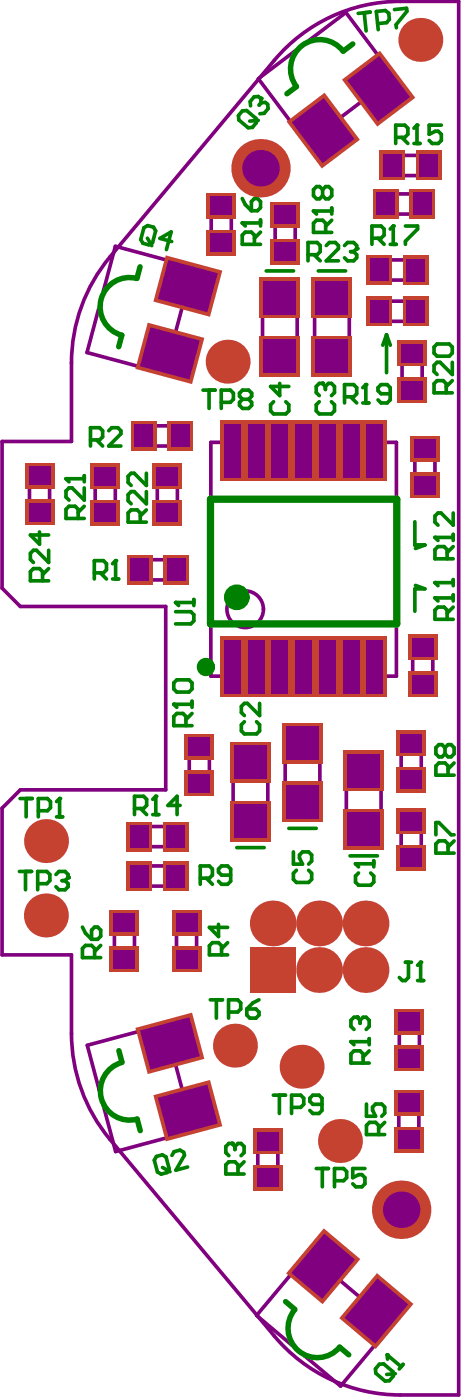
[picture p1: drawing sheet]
<svg xmlns="http://www.w3.org/2000/svg" width="42mm" height="127mm" viewBox="0 0 42 127" stroke-linecap="round" stroke-linejoin="round" font-family="sans-serif">
<g fill="none" stroke="#800080" stroke-width=".33">
<path d="M19.2 18.4h1.8v3.9h-1.8zM23.4 7.1l8-6 4.3 5.9-7.9 6zM24.9 19.3h1.9v3.8h-1.9zM34.7 17.6h3.8v1.8h-3.8zM35.3 14.1h3.8v1.8h-3.8zM10.5 22.3l7 1.9-2.6 9.7-7-1.9zM12.8 38.6h3.8v1.9h-3.8zM23.8 26.7h3.2v5.9h-3.2zM28.5 26.7h3.2v5.9h-3.2zM34.2 23.6h3.8v1.8h-3.8zM34.2 27.3h3.8v1.9h-3.8zM36.5 31.8h1.8v3.9h-1.8z"/>
<path d="M2.7 42.9h1.8v3.8h-1.8zM8.6 42.9h1.9v3.9h-1.9zM12.5 50.8h3.8v1.8h-3.8zM14.3 43h1.8v3.8h-1.8zM19.1 40.1h16.8v21.2h-16.8zM37.4 58.5h1.8v3.8h-1.8zM37.6 40.4h1.8v3.9h-1.8zM12.4 78.6h3.8v1.8h-3.8zM12.4 75h3.8v1.8h-3.8zM17.2 67.5h1.8v3.8h-1.8zM21.1 68.9h3.2v5.8h-3.2zM25.9 67.2h3.1v5.8h-3.1z"/>
<path d="M31.4 69.7h3.2v5.8h-3.2zM36.4 74.2h1.8v3.8h-1.8zM36.4 67.1h1.8v3.9h-1.8zM7.9 94.8l7-1.9 2.6 9.7-7 1.9zM10.4 83.4h1.8v3.9h-1.8zM16 83.4h1.8v3.9h-1.8zM36.2 99.8h1.8v3.8h-1.8zM36.2 92.4h1.8v3.8h-1.8zM23.4 103.2h1.8v3.9h-1.8zM27.9 113.7l7.7 6.4-4.7 5.6-7.6-6.4z"/>
<circle cx="22.2" cy="55.3" r="1.66"/>
</g>
<g fill="#808080">
<circle cx="28.9" cy="88" r="1.74"/>
<circle cx="28.9" cy="83.8" r="1.74"/>
<circle cx="33.1" cy="88" r="1.74"/>
<circle cx="24.7" cy="83.8" r="1.74"/>
<circle cx="33.1" cy="83.8" r="1.74"/>
</g>
<path d="M23 86.2h3.5v3.5h-3.5z" fill-rule="evenodd" fill="#808080"/>
<g fill="#f00">
<path d="M2.6 45.6h2v1.7h-2z" fill-rule="evenodd"/>
<path d="M2.6 42.3h2v1.7h-2z" fill-rule="evenodd"/>
<path d="M8.6 45.7h1.9v1.7h-1.9z" fill-rule="evenodd"/>
<path d="M8.6 42.4h1.9v1.6h-1.9z" fill-rule="evenodd"/>
<path d="M15.9 86.2h2v1.7h-2z" fill-rule="evenodd"/>
<path d="M15.9 82.9h2v1.6h-2z" fill-rule="evenodd"/>
<path d="M15.1 74.9h1.6v2h-1.6z" fill-rule="evenodd"/>
<path d="M14.2 45.7h2v1.7h-2z" fill-rule="evenodd"/>
<path d="M12.2 38.5h1.7v2h-1.7z" fill-rule="evenodd"/>
<path d="M15.5 38.5h1.7v2h-1.7z" fill-rule="evenodd"/>
<path d="M14.2 42.4h2v1.6h-2z" fill-rule="evenodd"/>
<path d="M21.2 73h3v3h-3z" fill-rule="evenodd"/>
<path d="M21.2 67.7h3v3h-3z" fill-rule="evenodd"/>
<path d="M19.1 21.2h2v1.6h-2z" fill-rule="evenodd"/>
<path d="M25.9 65.9h3v3h-3z" fill-rule="evenodd"/>
<path d="M36.1 102.5h2v1.7h-2z" fill-rule="evenodd"/>
<path d="M36.1 95.2h2v1.7h-2z" fill-rule="evenodd"/>
<path d="M36.3 73.6h2v1.7h-2z" fill-rule="evenodd"/>
<path d="M36.3 69.9h2v1.7h-2z" fill-rule="evenodd"/>
<path d="M36.3 66.6h2v1.6h-2z" fill-rule="evenodd"/>
<path d="M33.6 27.2h1.6v2h-1.6z" fill-rule="evenodd"/>
<path d="M34.7 14h1.7v2h-1.7z" fill-rule="evenodd"/>
<path d="M15.1 78.5h1.6v2h-1.6z" fill-rule="evenodd"/>
<path d="M15.2 50.7h1.6v2h-1.6z" fill-rule="evenodd"/>
<path d="M22.5 38.5h1.5v4.8h-1.5z" fill-rule="evenodd"/>
<path d="M20.3 38.5h1.5v4.8h-1.5z" fill-rule="evenodd"/>
<path d="M19.1 17.8h2v1.7h-2z" fill-rule="evenodd"/>
<path d="M25.9 71.2h3v3h-3z" fill-rule="evenodd"/>
<path d="M28.9 38.5h1.5v4.8h-1.5z" fill-rule="evenodd"/>
<path d="M26.8 38.5h1.5v4.8h-1.5z" fill-rule="evenodd"/>
<path d="M36.1 91.9h2v1.6h-2z" fill-rule="evenodd"/>
<path d="M36.1 99.2h2v1.7h-2z" fill-rule="evenodd"/>
<path d="M36.3 77h2v1.6h-2z" fill-rule="evenodd"/>
<path d="M33.2 38.5h1.5v4.8h-1.5z" fill-rule="evenodd"/>
<path d="M34.1 17.5h1.7v2h-1.7z" fill-rule="evenodd"/>
<path d="M33.6 23.5h1.6v2h-1.6z" fill-rule="evenodd"/>
<path d="M22.5 58.1h1.5v4.8h-1.5z" fill-rule="evenodd"/>
<path d="M20.3 58.1h1.5v4.8h-1.5z" fill-rule="evenodd"/>
<path d="M28.9 58.1h1.5v4.8h-1.5z" fill-rule="evenodd"/>
<path d="M26.8 58.1h1.5v4.8h-1.5z" fill-rule="evenodd"/>
<path d="M33.2 58.1h1.5v4.8h-1.5z" fill-rule="evenodd"/>
<path d="M23.3 102.7h2v1.6h-2z" fill-rule="evenodd"/>
<path d="M10.3 86.2h2v1.7h-2z" fill-rule="evenodd"/>
<path d="M10.3 82.9h2v1.6h-2z" fill-rule="evenodd"/>
<path d="M11.8 74.9h1.6v2h-1.6z" fill-rule="evenodd"/>
<path d="M31.5 73.7h3v3h-3z" fill-rule="evenodd"/>
<path d="M17.1 66.9h2v1.7h-2z" fill-rule="evenodd"/>
<path d="M31.5 68.4h3v3h-3z" fill-rule="evenodd"/>
<path d="M23.9 25.5h3v3h-3z" fill-rule="evenodd"/>
<path d="M28.6 25.5h3v3h-3z" fill-rule="evenodd"/>
<path d="M24.9 18.7h2v1.6h-2z" fill-rule="evenodd"/>
<path d="M24.9 22h2v1.7h-2z" fill-rule="evenodd"/>
<path d="M37.3 61.2h2v1.7h-2z" fill-rule="evenodd"/>
<path d="M37.5 39.9h2v1.6h-2z" fill-rule="evenodd"/>
<path d="M36.4 34.6h2v1.6h-2z" fill-rule="evenodd"/>
<path d="M36.9 27.2h1.6v2h-1.6z" fill-rule="evenodd"/>
<path d="M38 14h1.7v2h-1.7z" fill-rule="evenodd"/>
<path d="M12.7 93.5l4.5-1.2 .9 3.5-4.5 1.2z" fill-rule="evenodd"/>
<path d="M14.3 99.6l4.5-1.2 .9 3.5-4.4 1.2z" fill-rule="evenodd"/>
<path d="M23.3 106h2v1.7h-2z" fill-rule="evenodd"/>
<path d="M17.1 70.2h2v1.7h-2z" fill-rule="evenodd"/>
<path d="M11.8 78.5h1.6v2h-1.6z" fill-rule="evenodd"/>
<path d="M31.1 38.5h1.5v4.8h-1.5z" fill-rule="evenodd"/>
<path d="M24.6 38.5h1.5v4.8h-1.5z" fill-rule="evenodd"/>
<path d="M11.9 50.7h1.6v2h-1.6z" fill-rule="evenodd"/>
<path d="M15.3 23.6l4.4 1.2-.9 3.5-4.5-1.2z" fill-rule="evenodd"/>
<path d="M26.5 11.1l2.9-2.2 2.8 3.7-3 2.2z" fill-rule="evenodd"/>
<path d="M23.9 30.8h3v3h-3z" fill-rule="evenodd"/>
<path d="M28.6 30.8h3v3h-3z" fill-rule="evenodd"/>
<path d="M37.5 43.2h2v1.7h-2z" fill-rule="evenodd"/>
<path d="M37.3 57.9h2v1.7h-2z" fill-rule="evenodd"/>
<path d="M37.4 17.5h1.7v2h-1.7z" fill-rule="evenodd"/>
<path d="M36.9 23.5h1.6v2h-1.6z" fill-rule="evenodd"/>
<path d="M36.4 31.2h2v1.7h-2z" fill-rule="evenodd"/>
<path d="M29.4 111.9l2.8 2.4-3 3.5-2.8-2.3z" fill-rule="evenodd"/>
<path d="M31.1 58.1h1.5v4.8h-1.5z" fill-rule="evenodd"/>
<path d="M24.6 58.1h1.5v4.8h-1.5z" fill-rule="evenodd"/>
<path d="M13.6 29.7l4.5 1.2-.9 3.5-4.5-1.2z" fill-rule="evenodd"/>
<path d="M34.2 116l2.8 2.3-3 3.6-2.8-2.4z" fill-rule="evenodd"/>
<path d="M31.5 7.3l2.9-2.2 2.8 3.7-2.9 2.2z" fill-rule="evenodd"/>
</g>
<g fill="#f00">
<circle cx="21.3" cy="94.9" r="1.66"/>
<circle cx="27.3" cy="96.8" r="1.66"/>
<circle cx="20.6" cy="32.8" r="1.66"/>
<circle cx="4.2" cy="83" r="1.66"/>
<circle cx="4.2" cy="76.3" r="1.66"/>
<circle cx="30.8" cy="103.5" r="1.66"/>
<circle cx="23.6" cy="15.3" r="1.66"/>
<circle cx="38.1" cy="3.6" r="1.66"/>
<circle cx="36.4" cy="109.7" r="1.66"/>
</g>
<path d="M25.7 4.6a14.9 14.9 0 0 1 10.6-4.5h5.3v126.4h-5.3a14.9 14.9 0 0 1-11.4-5.3l-14.9-17.8a15 15 0 0 1-3.5-9.7v-7.1h-6.3v-13.3l1.6-1.6h13.2v-16.7h-13.2l-1.6-1.6v-13.4h6.3v-7.1a15 15 0 0 1 3.5-9.6z" fill="none" stroke="#800080" stroke-width=".33"/>
<path d="M26.9 7.9l-.9 .6M32 4l-.9 .6M11 30.4l-.2 1.1M12.7 24.2l-.3 1M10.8 95.3l.3 1.1M12.4 101.5l.3 1.1M25.9 118.1l.8 .7M30.8 122.2l.8 .7" fill="none" stroke="#008000" stroke-width=".5"/>
<g fill="none" stroke="#008000" stroke-width=".33">
<path d="M8.2 39.9h.8l.3-.3v-.5l-.3-.3h-.8v1.7M8.8 39.9l.5 .6M9.9 39.1l.2-.3h.6l.3 .3v.3l-1.1 1.1h1.1M24.1 24.6h2.5M28.9 24.6h2.4M35 30.4l-.3 .9M35 30.4l.4 .9M35 30.4v3.4M15.9 55.5h1.4l.3 .3v.5l-.3 .3h-1.4M15.9 54.7h1.7M17.6 54.4v.5M37.6 47.3v2.1h.9l-.8 .4"/>
<path d="M37.7 53.1l.8 .3h-.9v2M21.5 76.9h2.5M26.2 75.1h2.5M31.7 77.6h2.5"/>
</g>
<path d="M19.1 45.3h16.9v11.3h-16.9z" fill="none" stroke="#008000" stroke-width=".66"/>
<circle cx="15.9" cy="54.7" r=".17" fill="#008000"/>
<path d="M13 20.7l.4-.2 .5 .1 .2 .3-.3 1.1-.3 .2-.5-.1-.2-.4zM13.4 21.6l.4 .7M15.6 21.9l-1.1-.3 1-.6-.4 1.6M28.9 36.4l-.2 .3v.6l.2 .3h1.2l.2-.3v-.6l-.2-.3M29.2 34.8h-.3l-.2 .3v.5l.2 .3M15.9 54.7l.3 .2" fill="none" stroke="#008000" stroke-width=".33"/>
<circle cx="29.2" cy="34.8" r=".17" fill="#008000"/>
<path d="M29.2 34.8l.3 .3M29.5 35.1v.2M29.5 35.1l.3-.3h.3l.2 .3v.5l-.2 .3M34.4 123.8l.4-.1 .8 .7 .1 .4-.4 .5h-.4l-.8-.7-.1-.4zM35.1 122.9l1.3 1.1 .2-.2-.4 .4M35.8 124.6l-.7 .1" fill="none" stroke="#008000" stroke-width=".33"/>
<circle cx="35.1" cy="122.9" r=".17" fill="#008000"/>
<path d="M33.7 21.6h.9l.2-.3v-.5l-.2-.3h-.9v1.7M34.3 21.6l.5 .6M35.4 22.2h.5M35.7 20.5v1.7M33.2 100.2v1.1h.9l-.3-.6v-.3l.3-.2h.5l.3 .2v.6l-.3 .3M34.3 102.9v-.8l-.2-.3h-.6l-.3 .3v.8h1.7M34.9 101.8l-.6 .6M35.1 122.9v.4" fill="none" stroke="#008000" stroke-width=".33"/>
<circle cx="35.7" cy="20.5" r=".17" fill="#008000"/>
<g fill="none" stroke="#008000" stroke-width=".33">
<path d="M33 1.2l.2 1.6M33.6 1.1l-1.1 .1M34.2 2.1h.9l.2-.3-.1-.6-.3-.2h-.8l.2 1.7M35.8 .9l1.1-.1v.2l-1 1.2v.3M35.7 20.5l-.3 .3M36.8 20.5h1.1v.3l-1.1 1.1v.3M39.4 54.2h1.7M40.5 56.2v-.9l-.2-.2h-.6l-.3 .2v.9h1.7M41.1 55.1l-.6 .5M41.1 54v.5M39.5 75.7v-1.1h.3l1.1 1.1h.3M40.3 67.8l-.2-.3h-.3l-.3 .3v.6l.3 .3h.3l.2-.3"/>
<path d="M40.3 67.8l.3-.3h.3l.3 .3v.6l-.3 .3h-.3l-.3-.3M40.3 67.8v.6M40.6 77.4v-.8l-.3-.3h-.5l-.3 .3v.8h1.7M40.6 70.3v-.8l-.3-.3h-.5l-.3 .3v.8h1.7M41.2 76.3l-.6 .5M41.2 69.2l-.6 .6"/>
</g>
<circle cx="39.4" cy="54.2" r=".17" fill="#008000"/>
<path d="M39.4 54.2l.3 .3M39.4 52.9h1.7M41.1 52.6v.5" fill="none" stroke="#008000" stroke-width=".33"/>
<circle cx="39.4" cy="52.9" r=".17" fill="#008000"/>
<path d="M39.4 52.9l.3 .2M39.4 48.8h1.7M40.5 50.7v-.8l-.2-.3h-.6l-.3 .3v.8h1.7M41.1 49.6l-.6 .5M41.1 48.5v.5" fill="none" stroke="#008000" stroke-width=".33"/>
<circle cx="39.4" cy="48.8" r=".17" fill="#008000"/>
<g fill="none" stroke="#008000" stroke-width=".33">
<path d="M3.6 48.3v1.1l-.8-.9h1.6M3.9 52.7v-.8l-.3-.3h-.6l-.2 .3v.8h1.6M4.4 49.9v1.1l-1.1-1.1h-.3l-.2 .3v.5l.2 .3M4.4 51.6l-.5 .5M8.6 52h.8l.3-.3v-.6l-.3-.2h-.8v1.6M9.1 52l.6 .5M10.2 52.5h.6M10.5 50.9v1.6M39.4 48.8l.3 .2M41.1 46.5v1.1l-1.1-1.1h-.3l-.3 .3v.6l.3 .2M7.5 84.1l.3 .6 .5 .5M8.6 86.9v-.9l-.3-.2h-.5l-.3 .2v.9h1.6"/>
<path d="M8.6 84.1h.3l.2 .3v.5l-.2 .3h-.6v-.8zM9.1 85.8l-.5 .5"/>
</g>
<circle cx="10.5" cy="50.9" r=".17" fill="#008000"/>
<path d="M6 43.4h1.6M7.1 47v-.8l-.3-.3h-.5l-.3 .3v.8h1.6M7.6 44.3v1.1l-1.1-1.1h-.2l-.3 .2v.6l.3 .3M7.6 45.9l-.5 .6M7.6 43.2v.5M10.5 50.9l-.3 .2" fill="none" stroke="#008000" stroke-width=".33"/>
<circle cx="6" cy="43.4" r=".17" fill="#008000"/>
<path d="M6 43.4l.3 .3M12.2 73.3h.8l.3-.2v-.6l-.3-.3h-.8v1.7M12.7 73.3l.6 .6M13.8 73.9h.6M14.1 72.2v1.7M14.2 104.9l.5-.1 .4 .2 .2 1-.2 .4-.5 .1-.3-.2-.3-1.1zM14.7 105.9l.7 .4M15.6 104.8l.2-.3 .5-.2 .4 .2v.3l-.8 1.4 1.1-.3" fill="none" stroke="#008000" stroke-width=".33"/>
<circle cx="14.1" cy="72.2" r=".17" fill="#008000"/>
<path d="M14.1 72.2l-.3 .3M16.3 73.1h-1.1l.9-.9v1.7M21 103.7h-.2l-.3 .3v.6l.3 .2M21.6 106.5v-.8l-.3-.3h-.5l-.3 .3v.8h1.6M22.1 105.4l-.5 .5" fill="none" stroke="#008000" stroke-width=".33"/>
<circle cx="21" cy="103.7" r=".17" fill="#008000"/>
<g fill="none" stroke="#008000" stroke-width=".33">
<path d="M22 10.1l.4-.1 .8 .7v.4l-.3 .5h-.4l-.8-.7-.1-.4zM23.4 10.9l-.8 .1M23.6 8.9l-.2-.1h-.4l-.3 .4v.4M22.2 65.5l-.3 .2v.6l.3 .3h1.1l.2-.3v-.6l-.2-.2M23.5 63.8v1.1l-1.1-1.1h-.2l-.3 .3v.5l.3 .3M19.1 90.7h1.1M19.6 90.7v1.7M19.8 83.9v1.1l-.8-.9h1.6M20.1 86.6v-.8l-.3-.3h-.5l-.3 .3v.8h1.6M20.6 85.5l-.5 .6M20.7 91.8h.9l.2-.3v-.5l-.2-.3h-.9v1.7M22.4 91.5h.8l.3 .3v.3l-.3 .3h-.5l-.3-.3z"/>
<path d="M23.5 90.7l-.6 .3-.5 .5M21 103.7l.3 .3M21.3 104v.3M21.3 104l.3-.3h.3l.2 .3v.6l-.2 .2"/>
</g>
<circle cx="23.6" cy="8.9" r=".17" fill="#008000"/>
<path d="M23.6 19.9v.6M23.6 8.9l.1 .4M23.7 9.3l-.2 .2M23.7 9.3h.4l.2 .2v.4l-.3 .4h-.4M22 20.2h1.6M23.1 22.2v-.9l-.3-.2h-.6l-.2 .2v.9h1.6M23.6 21.1l-.5 .5" fill="none" stroke="#008000" stroke-width=".33"/>
<circle cx="22" cy="20.2" r=".17" fill="#008000"/>
<path d="M22 18l.2 .6 .6 .5M23.1 18h.2l.3 .3v.5l-.3 .3h-.5v-.8zM28.4 19.1h1.7M30.1 20l-.6 .5M30.1 18.9v.5M22 20.2l.2 .3M29.5 21.1v-.8l-.2-.3h-.6l-.3 .3v.8h1.7M26.6 77.3v1.1h.8l-.2-.6v-.2l.2-.3h.6l.3 .3v.5l-.3 .3M26.9 78.9l-.3 .3v.6l.3 .3h1.1l.3-.3v-.6l-.3-.3" fill="none" stroke="#008000" stroke-width=".33"/>
<circle cx="28.4" cy="19.1" r=".17" fill="#008000"/>
<path d="M28.4 19.1l.3 .3M29.3 17.2l-.3-.3h-.3l-.3 .3v.6l.3 .2h.3l.3-.2M29.3 17.2l.2-.3h.3l.3 .3v.6l-.3 .2h-.3l-.2-.2M29.3 17.2v.6M32.2 78.4h1.7M32.5 79.2l-.3 .3v.5l.3 .3h1.1l.3-.3v-.5l-.3-.3M33.9 78.1v.5" fill="none" stroke="#008000" stroke-width=".33"/>
<circle cx="32.2" cy="78.4" r=".17" fill="#008000"/>
<path d="M15.8 63.9h1.6M16.9 65.8v-.8l-.3-.3h-.6l-.2 .3v.8h1.6M17.4 64.7l-.5 .6M17.4 63.6v.6M32.2 78.4l.3 .2" fill="none" stroke="#008000" stroke-width=".33"/>
<circle cx="15.8" cy="63.9" r=".17" fill="#008000"/>
<path d="M39.6 31.2h1.1l.3 .3v.5l-.3 .3h-1.1l-.2-.3v-.5zM40.5 35.6v-.8l-.3-.3h-.6l-.2 .3v.8h1.6M41 32.9v1.1l-1.1-1.1h-.3l-.2 .2v.6l.2 .3M41 34.5l-.5 .6M1.8 72.4h1.1M2.4 72.4v1.7M3.5 73.5h.8l.3-.2v-.6l-.3-.3h-.8v1.7M5.1 74.1h.6M5.4 72.4v1.7M15.8 63.9l.2 .3M16 61.7h1.1l.3 .2v.6l-.3 .3h-1.1l-.2-.3v-.6z" fill="none" stroke="#008000" stroke-width=".33"/>
<circle cx="5.4" cy="72.4" r=".17" fill="#008000"/>
<g fill="none" stroke="#008000" stroke-width=".33">
<path d="M18.4 35.4h1.1M19 35.4v1.7M20.1 36.5h.8l.3-.3v-.5l-.3-.3h-.8v1.7M22 36.2l-.3-.3v-.2l.3-.3h.5l.3 .3v.2l-.3 .3M22 36.2l-.3 .3v.3l.3 .3h.5l.3-.3v-.3l-.3-.3M22 36.2h.5M24.8 36.4l-.3 .3v.6l.3 .3h1.1l.3-.3v-.6l-.3-.3M25.4 34.8v1.1l-.9-.8h1.7M27.9 23.1h.9l.2-.3v-.5l-.2-.3h-.9v1.7M28.5 23.1l.5 .6M29.6 22.3l.3-.3h.5l.3 .3v.3l-1.1 1.1h1.1M31.2 22.3l.3-.3h.6l.2 .3v.3"/>
<path d="M5.4 72.4l-.3 .3"/>
</g>
<circle cx="32.3" cy="22.6" r=".17" fill="#008000"/>
<path d="M31.8 22.8h.3M32.1 22.8l.2 .3v.3l-.2 .3h-.6l-.3-.3M32.3 22.6l-.2 .2M36.8 87.3h.5M37 87.3v1.4l-.2 .3h-.3l-.3-.3M37.9 89h.5M38.1 87.3v1.7" fill="none" stroke="#008000" stroke-width=".33"/>
<circle cx="38.1" cy="87.3" r=".17" fill="#008000"/>
<path d="M1.8 79.1h1.1M2.3 79.1v1.6M5.1 79.3l.2-.2h.6l.3 .2v.3M3.4 80.2h.8l.3-.3v-.6l-.3-.2h-.8v1.6M38.1 87.3l-.2 .3" fill="none" stroke="#008000" stroke-width=".33"/>
<circle cx="6.2" cy="79.6" r=".17" fill="#008000"/>
<path d="M5.6 79.9h.3M5.9 79.9l.3 .3v.2l-.3 .3h-.6l-.2-.3M6.2 79.6l-.3 .3M31.8 94.5h1.7M32.9 96.4v-.8l-.3-.3h-.5l-.3 .3v.8h1.7M33.5 95.3l-.6 .6M33.5 94.2v.6" fill="none" stroke="#008000" stroke-width=".33"/>
<circle cx="31.8" cy="94.5" r=".17" fill="#008000"/>
<path d="M31.8 94.5l.3 .3M32.4 92.3h-.3l-.3 .3v.5l.3 .3" fill="none" stroke="#008000" stroke-width=".33"/>
<circle cx="32.4" cy="92.3" r=".17" fill="#008000"/>
<g fill="none" stroke="#008000" stroke-width=".33">
<path d="M35.9 12.5h.8l.3-.3v-.6l-.3-.2h-.8v1.6M36.4 12.5l.6 .5M37.5 13h.6M37.8 11.4v1.6M12.7 47.4v-.9l-.3-.2h-.5l-.3 .2v.9h1.7M13.3 42.9v1.1l-1.1-1.1h-.3l-.3 .3v.6l.3 .2M13.3 44.6v1.1l-1.1-1.1h-.3l-.3 .3v.5l.3 .3M13.3 46.3l-.6 .5M18.2 79.7h.8l.3-.3v-.6l-.3-.2h-.8v1.6M18.7 79.7l.6 .5M20.9 79.4h-.8l-.3-.3v-.3l.3-.2h.5l.3 .2v1.1l-.3 .3h-.5l-.3-.3M24.8 99.3h1.1"/>
<path d="M25.3 99.3v1.7M32.4 92.3l.2 .3M32.6 92.6v.2M32.6 92.6l.3-.3h.3l.3 .3v.5l-.3 .3M26.4 100.5h.9l.2-.3v-.6l-.2-.3h-.9v1.7M28.7 106h1.1M29.2 100.2h-.8l-.3-.3v-.3l.3-.3h.5l.3 .3v1.1l-.3 .3h-.5l-.3-.3M29.2 106v1.7M30.3 107.1h.9l.2-.3v-.5l-.2-.3h-.9v1.7M33.1 106h-1.1v.8l.5-.2h.3l.3 .2v.6l-.3 .3h-.5l-.3-.3"/>
</g>
<circle cx="37.8" cy="11.4" r=".17" fill="#008000"/>
<path d="M37.8 11.4l-.3 .2M40 11.4h-1.1v.8l.6-.3h.2l.3 .3v.5l-.3 .3h-.5l-.3-.3M31.2 36h.9l.2-.3v-.5l-.2-.3h-.9v1.7M31.8 36l.5 .6M32.9 36.6h.5M33.2 34.9v1.7" fill="none" stroke="#008000" stroke-width=".33"/>
<circle cx="33.2" cy="34.9" r=".17" fill="#008000"/>
<path d="M33.2 34.9l-.3 .3M35.4 35.7h-.8l-.3-.3v-.2l.3-.3h.5l.3 .3v1.1l-.3 .3h-.5l-.3-.3" fill="none" stroke="#008000" stroke-width=".33"/>
<circle cx="21.5" cy="54.2" r=".5" fill="none" stroke="#008000" stroke-width="1.3"/>
<path d="M31.1 4.6a2.65 2.65 0 0 0-3.7-.5 2.65 2.65 0 0 0-.5 3.8M12.4 25.3a2.66 2.66 0 0 0-3.2 1.9 2.66 2.66 0 0 0 1.8 3.2M11 96.4a2.66 2.66 0 0 0-1.8 3.2 2.66 2.66 0 0 0 3.2 1.9M26.7 118.8a2.65 2.65 0 0 0 .4 3.7 2.65 2.65 0 0 0 3.7-.3" fill="none" stroke="#008000" stroke-width=".5"/>
<circle cx="18.7" cy="60.5" r=".41" fill="none" stroke="#008000" stroke-width=".83"/>
<g fill="#c64230">
<circle cx="28.9" cy="88" r="2.08"/>
<circle cx="28.9" cy="83.8" r="2.08"/>
<circle cx="33.1" cy="88" r="2.08"/>
<circle cx="24.7" cy="83.8" r="2.08"/>
<circle cx="33.1" cy="83.8" r="2.08"/>
<circle cx="21.3" cy="94.9" r="1.99"/>
<circle cx="27.3" cy="96.8" r="1.99"/>
<circle cx="20.6" cy="32.8" r="1.99"/>
<circle cx="4.2" cy="83" r="1.99"/>
<circle cx="4.2" cy="76.3" r="1.99"/>
<circle cx="30.8" cy="103.5" r="1.99"/>
<circle cx="23.6" cy="15.3" r="2.65"/>
<circle cx="38.1" cy="3.6" r="1.99"/>
<circle cx="36.4" cy="109.7" r="2.65"/>
</g>
<g fill="#c64230">
<path d="M22.7 85.9h4.1v4.2h-4.1z" fill-rule="evenodd"/>
<path d="M2.3 45.3h2.6v2.3h-2.6z" fill-rule="evenodd"/>
<path d="M2.3 42h2.6v2.3h-2.6z" fill-rule="evenodd"/>
<path d="M8.2 45.4h2.7v2.3h-2.7z" fill-rule="evenodd"/>
<path d="M8.2 42h2.7v2.4h-2.7z" fill-rule="evenodd"/>
<path d="M15.6 85.9h2.6v2.3h-2.6z" fill-rule="evenodd"/>
<path d="M15.6 82.5h2.6v2.4h-2.6z" fill-rule="evenodd"/>
<path d="M14.8 74.6h2.3v2.6h-2.3z" fill-rule="evenodd"/>
<path d="M13.8 45.4h2.7v2.3h-2.7z" fill-rule="evenodd"/>
<path d="M11.9 38.2h2.3v2.7h-2.3z" fill-rule="evenodd"/>
<path d="M15.2 38.2h2.3v2.7h-2.3z" fill-rule="evenodd"/>
<path d="M13.8 42h2.7v2.4h-2.7z" fill-rule="evenodd"/>
<path d="M20.9 72.6h3.6v3.7h-3.6z" fill-rule="evenodd"/>
<path d="M20.9 67.3h3.6v3.7h-3.6z" fill-rule="evenodd"/>
<path d="M18.7 20.8h2.7v2.4h-2.7z" fill-rule="evenodd"/>
<path d="M25.6 65.6h3.7v3.6h-3.7z" fill-rule="evenodd"/>
<path d="M35.7 102.2h2.7v2.3h-2.7z" fill-rule="evenodd"/>
<path d="M35.8 94.9h2.6v2.3h-2.6z" fill-rule="evenodd"/>
<path d="M36 73.3h2.6v2.3h-2.6z" fill-rule="evenodd"/>
<path d="M36 69.6h2.6v2.3h-2.6z" fill-rule="evenodd"/>
<path d="M36 66.2h2.6v2.4h-2.6z" fill-rule="evenodd"/>
<path d="M33.2 26.9h2.4v2.7h-2.4z" fill-rule="evenodd"/>
<path d="M34.4 13.7h2.3v2.6h-2.3z" fill-rule="evenodd"/>
<path d="M14.8 78.1h2.3v2.7h-2.3z" fill-rule="evenodd"/>
<path d="M14.8 50.4h2.4v2.6h-2.4z" fill-rule="evenodd"/>
<path d="M22.1 38.1h2.2v5.5h-2.2z" fill-rule="evenodd"/>
<path d="M20 38.1h2.2v5.5h-2.2z" fill-rule="evenodd"/>
<path d="M18.7 17.5h2.7v2.3h-2.7z" fill-rule="evenodd"/>
<path d="M25.6 70.9h3.7v3.7h-3.7z" fill-rule="evenodd"/>
<path d="M28.6 38.1h2.2v5.5h-2.2z" fill-rule="evenodd"/>
<path d="M26.4 38.1h2.2v5.5h-2.2z" fill-rule="evenodd"/>
<path d="M35.8 91.5h2.6v2.4h-2.6z" fill-rule="evenodd"/>
<path d="M35.7 98.9h2.7v2.3h-2.7z" fill-rule="evenodd"/>
<path d="M36 76.6h2.6v2.4h-2.6z" fill-rule="evenodd"/>
<path d="M32.9 38.1h2.2v5.5h-2.2z" fill-rule="evenodd"/>
<path d="M33.8 17.2h2.3v2.6h-2.3z" fill-rule="evenodd"/>
<path d="M33.2 23.2h2.4v2.6h-2.4z" fill-rule="evenodd"/>
<path d="M22.1 57.8h2.2v5.5h-2.2z" fill-rule="evenodd"/>
<path d="M20 57.8h2.2v5.5h-2.2z" fill-rule="evenodd"/>
<path d="M28.6 57.8h2.2v5.5h-2.2z" fill-rule="evenodd"/>
<path d="M26.4 57.8h2.2v5.5h-2.2z" fill-rule="evenodd"/>
<path d="M32.9 57.8h2.2v5.5h-2.2z" fill-rule="evenodd"/>
<path d="M23 102.3h2.6v2.4h-2.6z" fill-rule="evenodd"/>
<path d="M10 85.9h2.6v2.3h-2.6z" fill-rule="evenodd"/>
<path d="M10 82.5h2.6v2.4h-2.6z" fill-rule="evenodd"/>
<path d="M11.4 74.6h2.4v2.6h-2.4z" fill-rule="evenodd"/>
<path d="M31.2 73.4h3.6v3.7h-3.6z" fill-rule="evenodd"/>
<path d="M16.7 66.6h2.7v2.3h-2.7z" fill-rule="evenodd"/>
<path d="M31.2 68.1h3.6v3.6h-3.6z" fill-rule="evenodd"/>
<path d="M23.5 25.2h3.7v3.6h-3.7z" fill-rule="evenodd"/>
<path d="M28.3 25.2h3.6v3.6h-3.6z" fill-rule="evenodd"/>
<path d="M24.5 18.3h2.7v2.4h-2.7z" fill-rule="evenodd"/>
<path d="M24.5 21.7h2.7v2.3h-2.7z" fill-rule="evenodd"/>
<path d="M37 60.9h2.7v2.3h-2.7z" fill-rule="evenodd"/>
<path d="M37.2 39.5h2.7v2.4h-2.7z" fill-rule="evenodd"/>
<path d="M36 34.2h2.7v2.4h-2.7z" fill-rule="evenodd"/>
<path d="M36.5 26.9h2.4v2.7h-2.4z" fill-rule="evenodd"/>
<path d="M37.7 13.7h2.3v2.6h-2.3z" fill-rule="evenodd"/>
<path d="M12.3 93.2l5.1-1.3 1.1 4.2-5.1 1.3z" fill-rule="evenodd"/>
<path d="M13.9 99.4l5.1-1.4 1.2 4.2-5.2 1.3z" fill-rule="evenodd"/>
<path d="M23 105.7h2.6v2.3h-2.6z" fill-rule="evenodd"/>
<path d="M16.7 69.9h2.7v2.3h-2.7z" fill-rule="evenodd"/>
<path d="M11.4 78.1h2.4v2.7h-2.4z" fill-rule="evenodd"/>
<path d="M30.8 38.1h2.1v5.5h-2.1z" fill-rule="evenodd"/>
<path d="M24.3 38.1h2.2v5.5h-2.2z" fill-rule="evenodd"/>
<path d="M11.5 50.4h2.4v2.6h-2.4z" fill-rule="evenodd"/>
<path d="M15 23.2l5.2 1.3-1.2 4.2-5.1-1.3z" fill-rule="evenodd"/>
<path d="M26 11l3.4-2.6 3.2 4.3-3.4 2.6z" fill-rule="evenodd"/>
<path d="M23.5 30.5h3.7v3.6h-3.7z" fill-rule="evenodd"/>
<path d="M28.3 30.5h3.6v3.6h-3.6z" fill-rule="evenodd"/>
<path d="M37.2 42.9h2.7v2.3h-2.7z" fill-rule="evenodd"/>
<path d="M37 57.6h2.7v2.3h-2.7z" fill-rule="evenodd"/>
<path d="M37.1 17.2h2.3v2.6h-2.3z" fill-rule="evenodd"/>
<path d="M36.5 23.2h2.4v2.6h-2.4z" fill-rule="evenodd"/>
<path d="M36 30.9h2.7v2.3h-2.7z" fill-rule="evenodd"/>
<path d="M29.4 111.4l3.3 2.8-3.4 4.1-3.4-2.8z" fill-rule="evenodd"/>
<path d="M30.8 57.8h2.1v5.5h-2.1z" fill-rule="evenodd"/>
<path d="M24.3 57.8h2.2v5.5h-2.2z" fill-rule="evenodd"/>
<path d="M13.4 29.3l5.1 1.4-1.1 4.1-5.1-1.3z" fill-rule="evenodd"/>
<path d="M34.2 115.5l3.3 2.8-3.4 4.1-3.3-2.8z" fill-rule="evenodd"/>
<path d="M31 7.2l3.5-2.6 3.2 4.3-3.5 2.6z" fill-rule="evenodd"/>
</g>
<g fill="#800080">
<path d="M2.6 45.6h2v1.7h-2z" fill-rule="evenodd"/>
<path d="M2.6 42.3h2v1.7h-2z" fill-rule="evenodd"/>
<path d="M8.6 45.7h1.9v1.7h-1.9z" fill-rule="evenodd"/>
<path d="M8.6 42.4h1.9v1.6h-1.9z" fill-rule="evenodd"/>
<path d="M15.9 86.2h2v1.7h-2z" fill-rule="evenodd"/>
<path d="M15.9 82.9h2v1.6h-2z" fill-rule="evenodd"/>
<path d="M15.1 74.9h1.6v2h-1.6z" fill-rule="evenodd"/>
<path d="M14.2 45.7h2v1.7h-2z" fill-rule="evenodd"/>
<path d="M12.2 38.5h1.7v2h-1.7z" fill-rule="evenodd"/>
<path d="M15.5 38.5h1.7v2h-1.7z" fill-rule="evenodd"/>
<path d="M14.2 42.4h2v1.6h-2z" fill-rule="evenodd"/>
<path d="M21.2 73h3v3h-3z" fill-rule="evenodd"/>
<path d="M21.2 67.7h3v3h-3z" fill-rule="evenodd"/>
<path d="M19.1 21.2h2v1.6h-2z" fill-rule="evenodd"/>
<path d="M25.9 65.9h3v3h-3z" fill-rule="evenodd"/>
<path d="M36.1 102.5h2v1.7h-2z" fill-rule="evenodd"/>
<path d="M36.1 95.2h2v1.7h-2z" fill-rule="evenodd"/>
<path d="M36.3 73.6h2v1.7h-2z" fill-rule="evenodd"/>
<path d="M36.3 69.9h2v1.7h-2z" fill-rule="evenodd"/>
<path d="M36.3 66.6h2v1.6h-2z" fill-rule="evenodd"/>
<path d="M33.6 27.2h1.6v2h-1.6z" fill-rule="evenodd"/>
<path d="M34.7 14h1.7v2h-1.7z" fill-rule="evenodd"/>
<path d="M15.1 78.5h1.6v2h-1.6z" fill-rule="evenodd"/>
<path d="M15.2 50.7h1.6v2h-1.6z" fill-rule="evenodd"/>
<path d="M22.5 38.5h1.5v4.8h-1.5z" fill-rule="evenodd"/>
<path d="M20.3 38.5h1.5v4.8h-1.5z" fill-rule="evenodd"/>
<path d="M19.1 17.8h2v1.7h-2z" fill-rule="evenodd"/>
<path d="M25.9 71.2h3v3h-3z" fill-rule="evenodd"/>
<path d="M28.9 38.5h1.5v4.8h-1.5z" fill-rule="evenodd"/>
<path d="M26.8 38.5h1.5v4.8h-1.5z" fill-rule="evenodd"/>
<path d="M36.1 91.9h2v1.6h-2z" fill-rule="evenodd"/>
<path d="M36.1 99.2h2v1.7h-2z" fill-rule="evenodd"/>
<path d="M36.3 77h2v1.6h-2z" fill-rule="evenodd"/>
<path d="M33.2 38.5h1.5v4.8h-1.5z" fill-rule="evenodd"/>
<path d="M34.1 17.5h1.7v2h-1.7z" fill-rule="evenodd"/>
<path d="M33.6 23.5h1.6v2h-1.6z" fill-rule="evenodd"/>
<path d="M22.5 58.1h1.5v4.8h-1.5z" fill-rule="evenodd"/>
<path d="M20.3 58.1h1.5v4.8h-1.5z" fill-rule="evenodd"/>
<path d="M28.9 58.1h1.5v4.8h-1.5z" fill-rule="evenodd"/>
<path d="M26.8 58.1h1.5v4.8h-1.5z" fill-rule="evenodd"/>
<path d="M33.2 58.1h1.5v4.8h-1.5z" fill-rule="evenodd"/>
<path d="M23.3 102.7h2v1.6h-2z" fill-rule="evenodd"/>
<path d="M10.3 86.2h2v1.7h-2z" fill-rule="evenodd"/>
<path d="M10.3 82.9h2v1.6h-2z" fill-rule="evenodd"/>
<path d="M11.8 74.9h1.6v2h-1.6z" fill-rule="evenodd"/>
<path d="M31.5 73.7h3v3h-3z" fill-rule="evenodd"/>
<path d="M17.1 66.9h2v1.7h-2z" fill-rule="evenodd"/>
<path d="M31.5 68.4h3v3h-3z" fill-rule="evenodd"/>
<path d="M23.9 25.5h3v3h-3z" fill-rule="evenodd"/>
<path d="M28.6 25.5h3v3h-3z" fill-rule="evenodd"/>
<path d="M24.9 18.7h2v1.6h-2z" fill-rule="evenodd"/>
<path d="M24.9 22h2v1.7h-2z" fill-rule="evenodd"/>
<path d="M37.3 61.2h2v1.7h-2z" fill-rule="evenodd"/>
<path d="M37.5 39.9h2v1.6h-2z" fill-rule="evenodd"/>
<path d="M36.4 34.6h2v1.6h-2z" fill-rule="evenodd"/>
<path d="M36.9 27.2h1.6v2h-1.6z" fill-rule="evenodd"/>
<path d="M38 14h1.7v2h-1.7z" fill-rule="evenodd"/>
<path d="M12.7 93.5l4.5-1.2 .9 3.5-4.5 1.2z" fill-rule="evenodd"/>
<path d="M14.3 99.6l4.5-1.2 .9 3.5-4.4 1.2z" fill-rule="evenodd"/>
<path d="M23.3 106h2v1.7h-2z" fill-rule="evenodd"/>
<path d="M17.1 70.2h2v1.7h-2z" fill-rule="evenodd"/>
<path d="M11.8 78.5h1.6v2h-1.6z" fill-rule="evenodd"/>
<path d="M31.1 38.5h1.5v4.8h-1.5z" fill-rule="evenodd"/>
<path d="M24.6 38.5h1.5v4.8h-1.5z" fill-rule="evenodd"/>
<path d="M11.9 50.7h1.6v2h-1.6z" fill-rule="evenodd"/>
<path d="M15.3 23.6l4.4 1.2-.9 3.5-4.5-1.2z" fill-rule="evenodd"/>
<path d="M26.5 11.1l2.9-2.2 2.8 3.7-3 2.2z" fill-rule="evenodd"/>
<path d="M23.9 30.8h3v3h-3z" fill-rule="evenodd"/>
<path d="M28.6 30.8h3v3h-3z" fill-rule="evenodd"/>
<path d="M37.5 43.2h2v1.7h-2z" fill-rule="evenodd"/>
<path d="M37.3 57.9h2v1.7h-2z" fill-rule="evenodd"/>
<path d="M37.4 17.5h1.7v2h-1.7z" fill-rule="evenodd"/>
<path d="M36.9 23.5h1.6v2h-1.6z" fill-rule="evenodd"/>
<path d="M36.4 31.2h2v1.7h-2z" fill-rule="evenodd"/>
<path d="M29.4 111.9l2.8 2.4-3 3.5-2.8-2.3z" fill-rule="evenodd"/>
<path d="M31.1 58.1h1.5v4.8h-1.5z" fill-rule="evenodd"/>
<path d="M24.6 58.1h1.5v4.8h-1.5z" fill-rule="evenodd"/>
<path d="M13.6 29.7l4.5 1.2-.9 3.5-4.5-1.2z" fill-rule="evenodd"/>
<path d="M34.2 116l2.8 2.3-3 3.6-2.8-2.4z" fill-rule="evenodd"/>
<path d="M31.5 7.3l2.9-2.2 2.8 3.7-2.9 2.2z" fill-rule="evenodd"/>
</g>
<g fill="#800080">
<circle cx="23.6" cy="15.3" r="1.66"/>
<circle cx="36.4" cy="109.7" r="1.66"/>
</g>
</svg>
